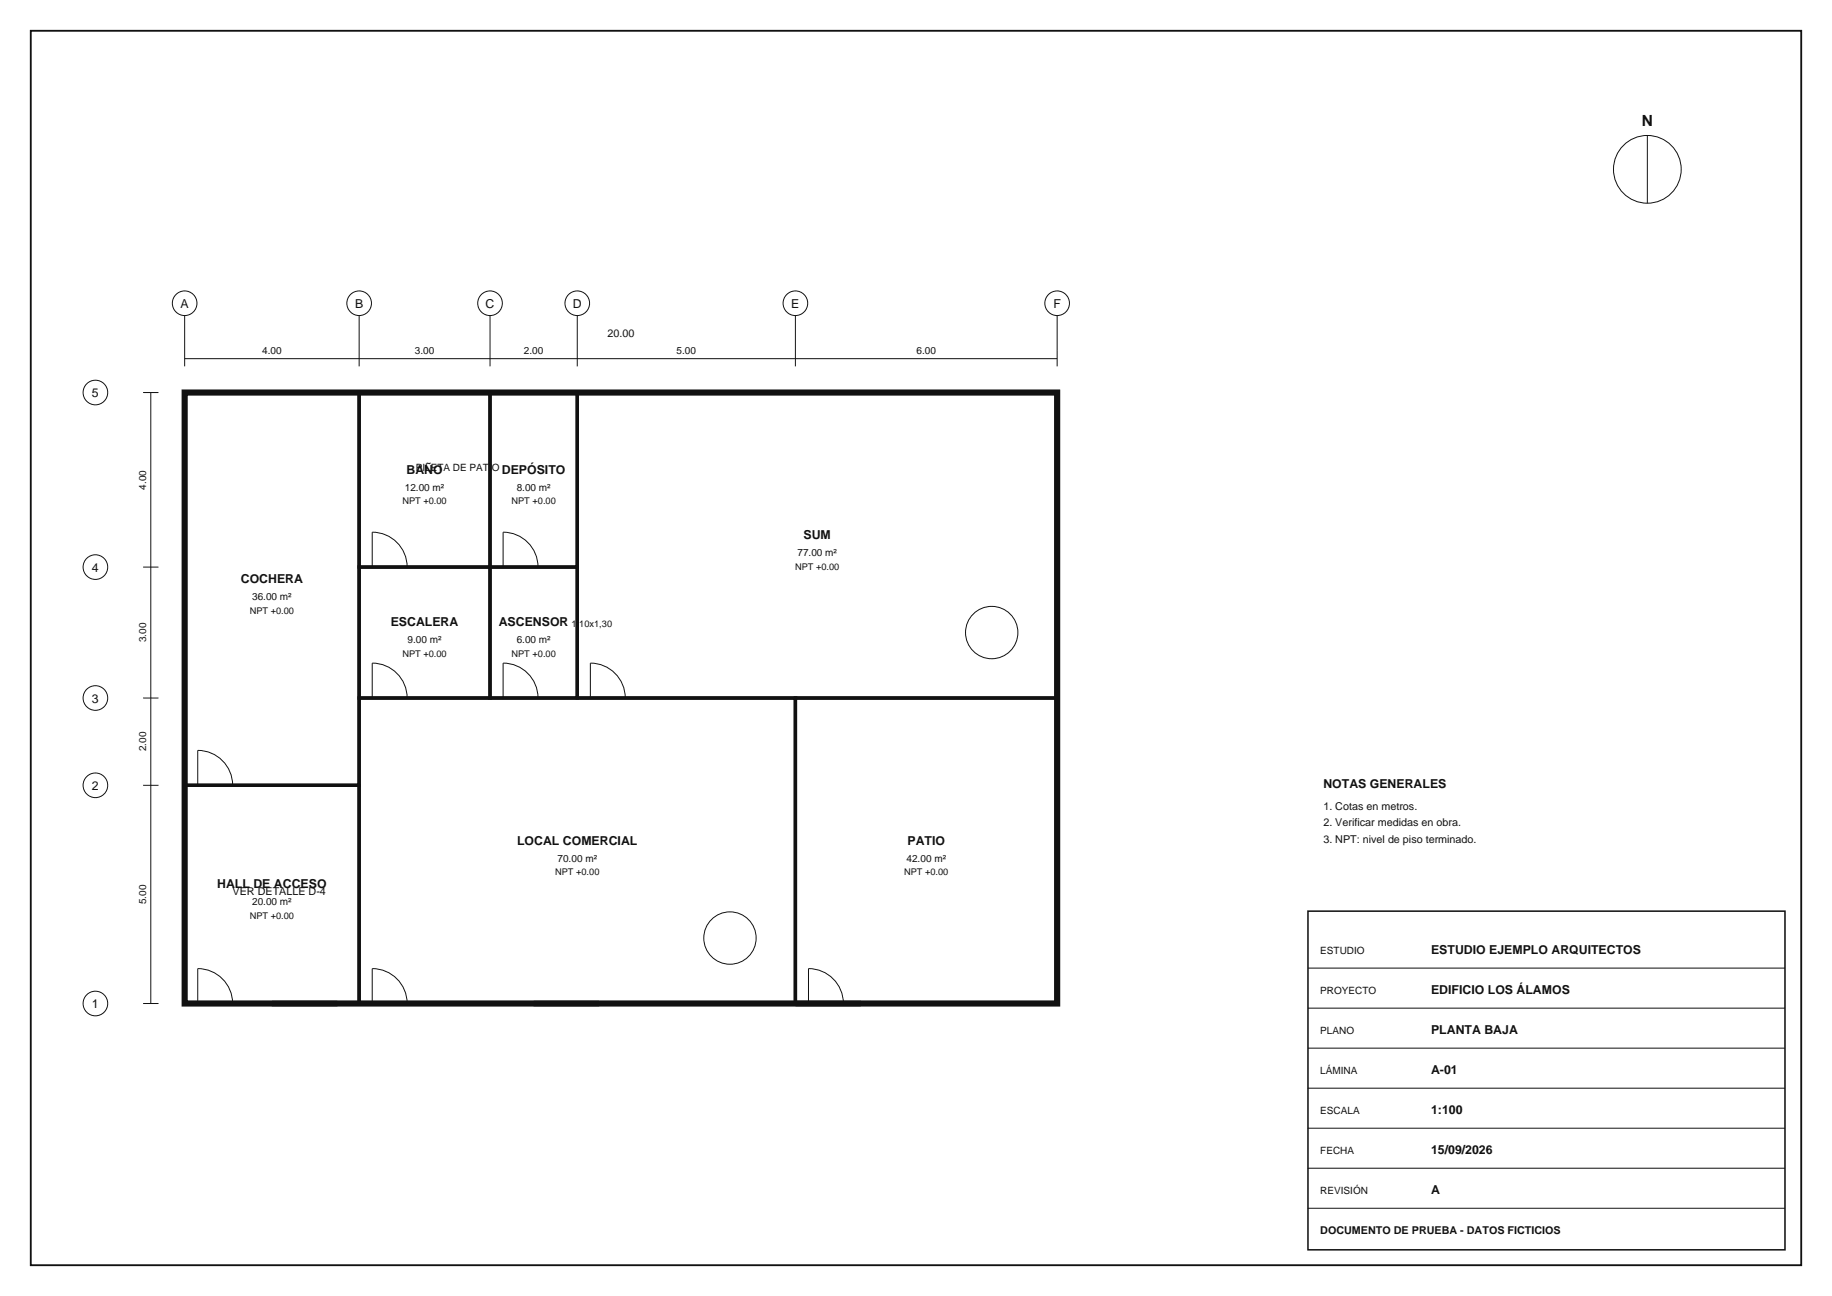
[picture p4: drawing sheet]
<svg xmlns="http://www.w3.org/2000/svg" width="420mm" height="297mm" viewBox="0 0 420 297" stroke-linecap="round" stroke-linejoin="round" font-family="sans-serif">
<defs><g id="words">
<text font-size="3.5" fill="#111" x="376.4" y="28.9">N</text>
<g font-size="2.8" fill="#111">
<text x="41.4" y="70.6">A</text>
<text x="81.4" y="70.6">B</text>
<text x="111.3" y="70.6">C</text>
<text x="131.3" y="70.6">D</text>
<text x="181.4" y="70.6">E</text>
<text x="241.5" y="70.6">F</text>
<text x="21.1" y="91">5</text>
<text x="93.2" y="108.5">BAÑO</text>
<text x="115.1" y="108.5">DEPÓSITO</text>
<text x="184.2" y="123.5">SUM</text>
<text x="21.1" y="131">4</text>
<text x="55.2" y="133.5">COCHERA</text>
<text x="89.6" y="143.6">ESCALERA</text>
<text x="114.3" y="143.6">ASCENSOR</text>
<text x="21.1" y="161">3</text>
<text x="21.1" y="181">2</text>
<text x="303.4" y="180.6">NOTAS GENERALES</text>
<text x="118.5" y="193.6">LOCAL COMERCIAL</text>
<text x="208" y="193.6">PATIO</text>
<text x="49.8" y="203.6">HALL DE ACCESO</text>
<text x="328.1" y="218.7">ESTUDIO EJEMPLO ARQUITECTOS</text>
<text x="328.1" y="227.9">EDIFICIO LOS ÁLAMOS</text>
<text x="21.1" y="231">1</text>
<text x="328.1" y="237">PLANTA BAJA</text>
<text x="328.1" y="246.2">A-01</text>
<text x="328.1" y="255.4">1:100</text>
<text x="328.1" y="264.5">15/09/2026</text>
<text x="328.1" y="273.7">A</text>
</g>
<g font-size="2.5" fill="#111">
<text x="139.3" y="77.3">20.00</text>
<text x="303.4" y="185.5">1. Cotas en metros.</text>
<text x="303.4" y="189.4">2. Verificar medidas en obra.</text>
<text x="303.4" y="193.3">3. NPT: nivel de piso terminado.</text>
<text x="53.3" y="205">VER DETALLE D-4</text>
<text x="302.7" y="282.9">DOCUMENTO DE PRUEBA - DATOS FICTICIOS</text>
</g>
<g font-size="2.3" fill="#111">
<text x="60.1" y="81.1">4.00</text>
<text x="95.1" y="81.1">3.00</text>
<text x="120.1" y="81.1">2.00</text>
<text x="155.1" y="81.1">5.00</text>
<text x="210.1" y="81.1">6.00</text>
<text x="95.3" y="107.9">PILETA DE PATIO</text>
<text x="33.5" y="112.2" transform="rotate(-90 33.5 112.2)">4.00</text>
<text x="92.8" y="112.4">12.00 m²</text>
<text x="118.5" y="112.4">8.00 m²</text>
<text x="182.8" y="127.4">77.00 m²</text>
<text x="57.8" y="137.4">36.00 m²</text>
<text x="33.5" y="147.2" transform="rotate(-90 33.5 147.2)">3.00</text>
<text x="93.5" y="147.4">9.00 m²</text>
<text x="118.5" y="147.4">6.00 m²</text>
<text x="33.5" y="172.2" transform="rotate(-90 33.5 172.2)">2.00</text>
<text x="127.8" y="197.4">70.00 m²</text>
<text x="207.8" y="197.4">42.00 m²</text>
<text x="33.5" y="207.2" transform="rotate(-90 33.5 207.2)">5.00</text>
<text x="57.8" y="207.4">20.00 m²</text>
<text x="302.7" y="218.7">ESTUDIO</text>
<text x="302.7" y="227.9">PROYECTO</text>
<text x="302.7" y="237">PLANO</text>
<text x="302.7" y="246.2">LÁMINA</text>
<text x="302.7" y="255.4">ESCALA</text>
<text x="302.7" y="264.5">FECHA</text>
<text x="302.7" y="273.7">REVISIÓN</text>
</g>
<g font-size="2.1" fill="#111">
<text x="92.3" y="115.6">NPT +0.00</text>
<text x="117.3" y="115.6">NPT +0.00</text>
<text x="182.3" y="130.6">NPT +0.00</text>
<text x="57.2" y="140.6">NPT +0.00</text>
<text x="131" y="143.7">1,10x1,30</text>
<text x="92.3" y="150.6">NPT +0.00</text>
<text x="117.3" y="150.6">NPT +0.00</text>
<text x="127.3" y="200.6">NPT +0.00</text>
<text x="207.3" y="200.6">NPT +0.00</text>
<text x="57.2" y="210.6">NPT +0.00</text>
</g>
</g></defs>
<path d="M7.1 7.1h405.8v282.8h-405.8z" fill="none" stroke="#111" stroke-width=".42"/>
<path d="M42.3 90h40v90h-40zM82.3 90h30v40h-30zM112.3 90h20v40h-20zM132.3 90h110.1v70h-110.1zM82.3 130h30v30h-30zM112.3 130h20v30h-20zM82.3 160h100.1v70h-100.1zM182.4 160h60v70h-60zM42.3 180h40v50h-40z" fill="none" stroke="#111" stroke-width=".78" stroke-linecap="butt"/>
<path d="M42.3 90h200.1v140h-200.1z" fill="none" stroke="#111" stroke-width="1.4" stroke-linecap="butt"/>
<g fill="none" stroke="#111" stroke-width=".23">
<path d="M377.7 31v15.6M42.3 72.3v11.7M82.3 72.3v11.7M112.3 72.3v11.7M132.3 72.3v11.7M182.4 72.3v11.7M242.4 72.3v11.7M32.8 90h3.5M34.6 90v140M42.3 82.2h200.1M32.8 130h3.5M85.3 130v-8a8 8 0 0 1 8 8"/>
<path d="M115.3 130v-8a8 8 0 0 1 8 8M32.8 160h3.5M85.3 160v-8a8 8 0 0 1 8 8M115.3 160v-8a8 8 0 0 1 8 8M135.3 160v-8a8 8 0 0 1 8 8M32.8 180h3.5M45.3 180v-8a8 8 0 0 1 8 8M32.8 230h3.5M45.3 230v-8a8 8 0 0 1 8 8M62.3 230.5h15M62.3 230h15M62.3 229.4h15"/>
<path d="M85.3 230v-8a8 8 0 0 1 8 8M122.3 230.5h15M122.3 230h15M122.3 229.4h15M182.4 230.5h15M182.4 230h15M182.4 229.4h15M185.4 230v-8a8 8 0 0 1 8 8M299.9 221.9h109.3M299.9 231h109.3M299.9 240.2h109.3M299.9 249.4h109.3"/>
<path d="M299.9 258.5h109.3M299.9 267.7h109.3M299.9 276.9h109.3"/>
<circle cx="377.7" cy="38.8" r="7.8"/>
<circle cx="42.3" cy="69.5" r="2.82"/>
<circle cx="82.3" cy="69.5" r="2.82"/>
<circle cx="112.3" cy="69.5" r="2.82"/>
<circle cx="132.3" cy="69.5" r="2.82"/>
<circle cx="182.4" cy="69.5" r="2.82"/>
<circle cx="242.4" cy="69.5" r="2.82"/>
<circle cx="21.9" cy="90" r="2.82"/>
<circle cx="21.9" cy="130" r="2.82"/>
<circle cx="21.9" cy="160" r="2.82"/>
<circle cx="227.4" cy="145" r="6"/>
<circle cx="21.9" cy="180" r="2.82"/>
<circle cx="167.3" cy="215" r="6"/>
<circle cx="21.9" cy="230" r="2.82"/>
</g>
<path d="M299.9 208.8h109.3v77.6h-109.3z" fill="none" stroke="#111" stroke-width=".35"/>
<use href="#words"/>
</svg>
